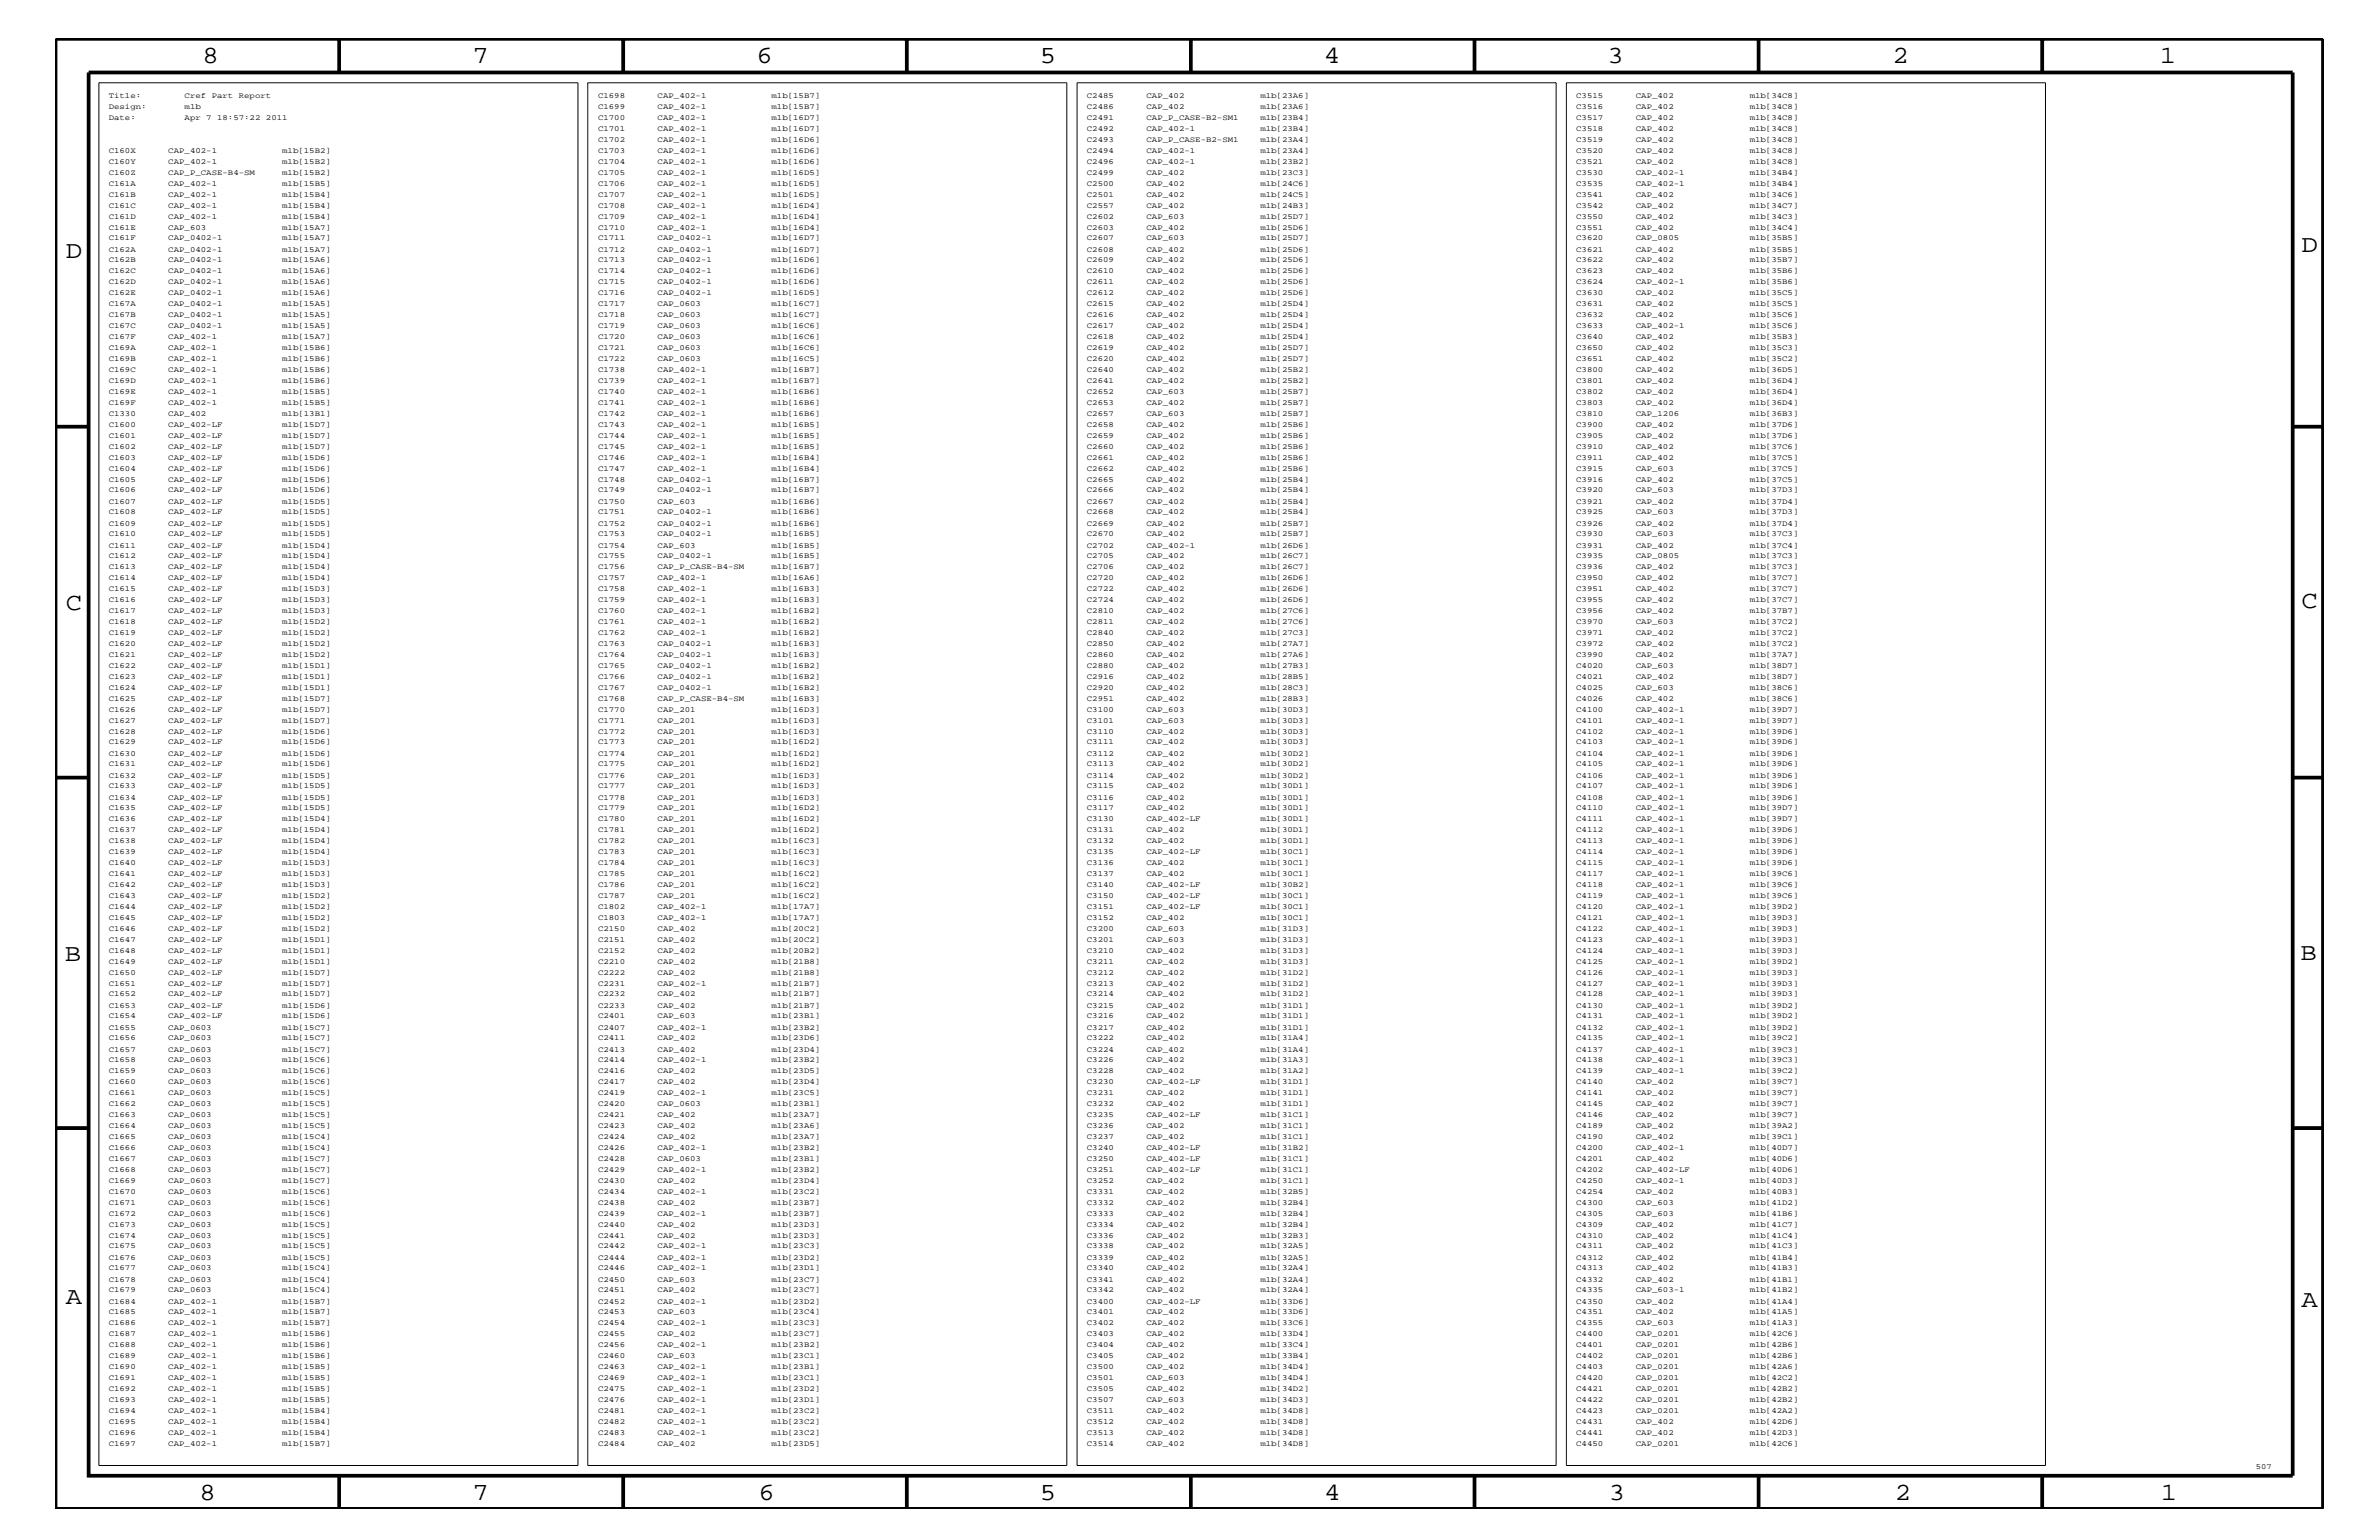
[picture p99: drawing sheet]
<svg xmlns="http://www.w3.org/2000/svg" width="432mm" height="279mm" viewBox="0 0 432 279" stroke-linecap="round" stroke-linejoin="round" font-family="sans-serif">
<defs><g id="words">
<g font-size="4.5">
<text x="36.7" y="11.5">8</text>
<text x="85.8" y="11.5">7</text>
<text x="137.3" y="11.5">6</text>
<text x="188.7" y="11.5">5</text>
<text x="240.3" y="11.5">4</text>
<text x="291.8" y="11.5">3</text>
<text x="343.5" y="11.5">2</text>
<text x="392" y="11.5">1</text>
<text x="11.9" y="46.8">D</text>
<text x="417.7" y="45.7">D</text>
<text x="11.9" y="110.6">C</text>
<text x="417.7" y="110.3">C</text>
<text x="11.8" y="174.3">B</text>
<text x="417.6" y="174.2">B</text>
<text x="11.9" y="236.7">A</text>
<text x="417.7" y="237.1">A</text>
<text x="36.2" y="272.1">8</text>
<text x="85.8" y="272.1">7</text>
<text x="137.7" y="272.1">6</text>
<text x="188.7" y="272.1">5</text>
<text x="240.4" y="272.1">4</text>
<text x="292" y="272.1">3</text>
<text x="343.9" y="272.1">2</text>
<text x="392.2" y="272.1">1</text>
</g>
<g font-size="1.4">
<text x="19.7" y="17.8">Title:</text>
<text x="33.5" y="17.8">Cref Part Report</text>
<text x="108.5" y="17.8">C1698</text>
<text x="119.4" y="17.8">CAP_402-1</text>
<text x="140" y="17.8">mlb[15B7]</text>
<text x="197.3" y="17.8">C2485</text>
<text x="208.1" y="17.8">CAP_402</text>
<text x="228.8" y="17.8">mlb[23A6]</text>
<text x="286.1" y="17.8">C3515</text>
<text x="296.9" y="17.8">CAP_402</text>
<text x="317.6" y="17.8">mlb[34C8]</text>
<text x="19.7" y="21.8">Date:</text>
<text x="19.7" y="19.8">Design:</text>
<text x="33.5" y="21.8">Apr 7 18:57:22 2011</text>
<text x="33.5" y="19.8">mlb</text>
<text x="108.5" y="23.7">C1701</text>
<text x="108.5" y="21.8">C1700</text>
<text x="108.5" y="19.8">C1699</text>
<text x="119.4" y="23.7">CAP_402-1</text>
<text x="119.4" y="21.8">CAP_402-1</text>
<text x="119.4" y="19.8">CAP_402-1</text>
<text x="140" y="23.7">mlb[16D7]</text>
<text x="140" y="21.8">mlb[16D7]</text>
<text x="140" y="19.8">mlb[15B7]</text>
<text x="197.3" y="23.7">C2492</text>
<text x="197.3" y="21.8">C2491</text>
<text x="197.3" y="19.8">C2486</text>
<text x="208.1" y="23.7">CAP_402-1</text>
<text x="208.1" y="21.8">CAP_P_CASE-B2-SM1</text>
<text x="208.1" y="19.8">CAP_402</text>
<text x="228.8" y="23.7">mlb[23B4]</text>
<text x="228.8" y="21.8">mlb[23B4]</text>
<text x="228.8" y="19.8">mlb[23A6]</text>
<text x="286.1" y="23.7">C3518</text>
<text x="286.1" y="21.8">C3517</text>
<text x="286.1" y="19.8">C3516</text>
<text x="296.9" y="23.7">CAP_402</text>
<text x="296.9" y="21.8">CAP_402</text>
<text x="296.9" y="19.8">CAP_402</text>
<text x="317.6" y="23.7">mlb[34C8]</text>
<text x="317.6" y="21.8">mlb[34C8]</text>
<text x="317.6" y="19.8">mlb[34C8]</text>
<text x="19.7" y="29.7">C160Y</text>
<text x="19.7" y="27.7">C160X</text>
<text x="30.6" y="29.7">CAP_402-1</text>
<text x="30.6" y="27.7">CAP_402-1</text>
<text x="51.2" y="29.7">mlb[15B2]</text>
<text x="51.2" y="27.7">mlb[15B2]</text>
<text x="108.5" y="29.7">C1704</text>
<text x="108.5" y="27.7">C1703</text>
<text x="108.5" y="25.8">C1702</text>
<text x="119.4" y="29.7">CAP_402-1</text>
<text x="119.4" y="27.7">CAP_402-1</text>
<text x="119.4" y="25.8">CAP_402-1</text>
<text x="140" y="29.7">mlb[16D6]</text>
<text x="140" y="27.7">mlb[16D6]</text>
<text x="140" y="25.8">mlb[16D6]</text>
<text x="197.3" y="29.7">C2496</text>
<text x="197.3" y="27.7">C2494</text>
<text x="197.3" y="25.8">C2493</text>
<text x="208.1" y="29.7">CAP_402-1</text>
<text x="208.1" y="27.7">CAP_402-1</text>
<text x="208.1" y="25.8">CAP_P_CASE-B2-SM1</text>
<text x="228.8" y="29.7">mlb[23B2]</text>
<text x="228.8" y="27.7">mlb[23A4]</text>
<text x="228.8" y="25.8">mlb[23A4]</text>
<text x="286.1" y="29.7">C3521</text>
<text x="286.1" y="27.7">C3520</text>
<text x="286.1" y="25.8">C3519</text>
<text x="296.9" y="29.7">CAP_402</text>
<text x="296.9" y="27.7">CAP_402</text>
<text x="296.9" y="25.8">CAP_402</text>
<text x="317.6" y="29.7">mlb[34C8]</text>
<text x="317.6" y="27.7">mlb[34C8]</text>
<text x="317.6" y="25.8">mlb[34C8]</text>
<text x="19.7" y="35.7">C161B</text>
<text x="19.7" y="33.7">C161A</text>
<text x="19.7" y="31.7">C160Z</text>
<text x="30.6" y="35.7">CAP_402-1</text>
<text x="30.6" y="33.7">CAP_402-1</text>
<text x="30.6" y="31.7">CAP_P_CASE-B4-SM</text>
<text x="51.2" y="35.7">mlb[15B4]</text>
<text x="51.2" y="33.7">mlb[15B5]</text>
<text x="51.2" y="31.7">mlb[15B2]</text>
<text x="108.5" y="35.7">C1707</text>
<text x="108.5" y="33.7">C1706</text>
<text x="108.5" y="31.7">C1705</text>
<text x="119.4" y="35.7">CAP_402-1</text>
<text x="119.4" y="33.7">CAP_402-1</text>
<text x="119.4" y="31.7">CAP_402-1</text>
<text x="140" y="35.7">mlb[16D5]</text>
<text x="140" y="33.7">mlb[16D5]</text>
<text x="140" y="31.7">mlb[16D5]</text>
<text x="197.3" y="35.7">C2501</text>
<text x="197.3" y="33.7">C2500</text>
<text x="197.3" y="31.7">C2499</text>
<text x="208.1" y="35.7">CAP_402</text>
<text x="208.1" y="33.7">CAP_402</text>
<text x="208.1" y="31.7">CAP_402</text>
<text x="228.8" y="35.7">mlb[24C5]</text>
<text x="228.8" y="33.7">mlb[24C6]</text>
<text x="228.8" y="31.7">mlb[23C3]</text>
<text x="286.1" y="35.7">C3541</text>
<text x="286.1" y="33.7">C3535</text>
<text x="286.1" y="31.7">C3530</text>
<text x="296.9" y="35.7">CAP_402</text>
<text x="296.9" y="33.7">CAP_402-1</text>
<text x="296.9" y="31.7">CAP_402-1</text>
<text x="317.6" y="35.7">mlb[34C6]</text>
<text x="317.6" y="33.7">mlb[34B4]</text>
<text x="317.6" y="31.7">mlb[34B4]</text>
<text x="19.7" y="41.7">C161E</text>
<text x="19.7" y="39.7">C161D</text>
<text x="19.7" y="37.7">C161C</text>
<text x="30.6" y="41.7">CAP_603</text>
<text x="30.6" y="39.7">CAP_402-1</text>
<text x="30.6" y="37.7">CAP_402-1</text>
<text x="51.2" y="41.7">mlb[15A7]</text>
<text x="51.2" y="39.7">mlb[15B4]</text>
<text x="51.2" y="37.7">mlb[15B4]</text>
<text x="108.5" y="41.7">C1710</text>
<text x="108.5" y="39.7">C1709</text>
<text x="108.5" y="37.7">C1708</text>
<text x="119.4" y="41.7">CAP_402-1</text>
<text x="119.4" y="39.7">CAP_402-1</text>
<text x="119.4" y="37.7">CAP_402-1</text>
<text x="140" y="41.7">mlb[16D4]</text>
<text x="140" y="39.7">mlb[16D4]</text>
<text x="140" y="37.7">mlb[16D4]</text>
<text x="197.3" y="41.7">C2603</text>
<text x="197.3" y="39.7">C2602</text>
<text x="197.3" y="37.7">C2557</text>
<text x="208.1" y="41.7">CAP_402</text>
<text x="208.1" y="39.7">CAP_603</text>
<text x="208.1" y="37.7">CAP_402</text>
<text x="228.8" y="41.7">mlb[25D6]</text>
<text x="228.8" y="39.7">mlb[25D7]</text>
<text x="228.8" y="37.7">mlb[24B3]</text>
<text x="286.1" y="41.7">C3551</text>
<text x="286.1" y="39.7">C3550</text>
<text x="286.1" y="37.7">C3542</text>
<text x="296.9" y="41.7">CAP_402</text>
<text x="296.9" y="39.7">CAP_402</text>
<text x="296.9" y="37.7">CAP_402</text>
<text x="317.6" y="41.7">mlb[34C4]</text>
<text x="317.6" y="39.7">mlb[34C3]</text>
<text x="317.6" y="37.7">mlb[34C7]</text>
<text x="19.7" y="47.6">C162B</text>
<text x="19.7" y="45.7">C162A</text>
<text x="19.7" y="43.6">C161F</text>
<text x="30.6" y="47.6">CAP_0402-1</text>
<text x="30.6" y="45.7">CAP_0402-1</text>
<text x="30.6" y="43.6">CAP_0402-1</text>
<text x="51.2" y="47.6">mlb[15A6]</text>
<text x="51.2" y="45.7">mlb[15A7]</text>
<text x="51.2" y="43.6">mlb[15A7]</text>
<text x="108.5" y="47.6">C1713</text>
<text x="108.5" y="45.7">C1712</text>
<text x="108.5" y="43.6">C1711</text>
<text x="119.4" y="47.6">CAP_0402-1</text>
<text x="119.4" y="45.7">CAP_0402-1</text>
<text x="119.4" y="43.6">CAP_0402-1</text>
<text x="140" y="47.6">mlb[16D6]</text>
<text x="140" y="45.7">mlb[16D7]</text>
<text x="140" y="43.6">mlb[16D7]</text>
<text x="197.3" y="47.6">C2609</text>
<text x="197.3" y="45.7">C2608</text>
<text x="197.3" y="43.6">C2607</text>
<text x="208.1" y="47.6">CAP_402</text>
<text x="208.1" y="45.7">CAP_402</text>
<text x="208.1" y="43.6">CAP_603</text>
<text x="228.8" y="47.6">mlb[25D6]</text>
<text x="228.8" y="45.7">mlb[25D6]</text>
<text x="228.8" y="43.6">mlb[25D7]</text>
<text x="286.1" y="47.6">C3622</text>
<text x="286.1" y="45.7">C3621</text>
<text x="286.1" y="43.6">C3620</text>
<text x="296.9" y="47.6">CAP_402</text>
<text x="296.9" y="45.7">CAP_402</text>
<text x="296.9" y="43.6">CAP_0805</text>
<text x="317.6" y="47.6">mlb[35B7]</text>
<text x="317.6" y="45.7">mlb[35B5]</text>
<text x="317.6" y="43.6">mlb[35B5]</text>
<text x="19.7" y="53.5">C162E</text>
<text x="19.7" y="51.6">C162D</text>
<text x="19.7" y="49.6">C162C</text>
<text x="30.6" y="53.5">CAP_0402-1</text>
<text x="30.6" y="51.6">CAP_0402-1</text>
<text x="30.6" y="49.6">CAP_0402-1</text>
<text x="51.2" y="53.5">mlb[15A6]</text>
<text x="51.2" y="51.6">mlb[15A6]</text>
<text x="51.2" y="49.6">mlb[15A6]</text>
<text x="108.5" y="53.5">C1716</text>
<text x="108.5" y="51.6">C1715</text>
<text x="108.5" y="49.6">C1714</text>
<text x="119.4" y="53.5">CAP_0402-1</text>
<text x="119.4" y="51.6">CAP_0402-1</text>
<text x="119.4" y="49.6">CAP_0402-1</text>
<text x="140" y="53.5">mlb[16D5]</text>
<text x="140" y="51.6">mlb[16D6]</text>
<text x="140" y="49.6">mlb[16D6]</text>
<text x="197.3" y="53.5">C2612</text>
<text x="197.3" y="51.6">C2611</text>
<text x="197.3" y="49.6">C2610</text>
<text x="208.1" y="53.5">CAP_402</text>
<text x="208.1" y="51.6">CAP_402</text>
<text x="208.1" y="49.6">CAP_402</text>
<text x="228.8" y="53.5">mlb[25D6]</text>
<text x="228.8" y="51.6">mlb[25D6]</text>
<text x="228.8" y="49.6">mlb[25D6]</text>
<text x="286.1" y="53.5">C3630</text>
<text x="286.1" y="51.6">C3624</text>
<text x="286.1" y="49.6">C3623</text>
<text x="296.9" y="53.5">CAP_402</text>
<text x="296.9" y="51.6">CAP_402-1</text>
<text x="296.9" y="49.6">CAP_402</text>
<text x="317.6" y="53.5">mlb[35C5]</text>
<text x="317.6" y="51.6">mlb[35B6]</text>
<text x="317.6" y="49.6">mlb[35B6]</text>
<text x="19.7" y="59.5">C167C</text>
<text x="19.7" y="57.5">C167B</text>
<text x="19.7" y="55.6">C167A</text>
<text x="30.6" y="59.5">CAP_0402-1</text>
<text x="30.6" y="57.5">CAP_0402-1</text>
<text x="30.6" y="55.6">CAP_0402-1</text>
<text x="51.2" y="59.5">mlb[15A5]</text>
<text x="51.2" y="57.5">mlb[15A5]</text>
<text x="51.2" y="55.6">mlb[15A5]</text>
<text x="108.5" y="59.5">C1719</text>
<text x="108.5" y="57.5">C1718</text>
<text x="108.5" y="55.6">C1717</text>
<text x="119.4" y="59.5">CAP_0603</text>
<text x="119.4" y="57.5">CAP_0603</text>
<text x="119.4" y="55.6">CAP_0603</text>
<text x="140" y="59.5">mlb[16C6]</text>
<text x="140" y="57.5">mlb[16C7]</text>
<text x="140" y="55.6">mlb[16C7]</text>
<text x="197.3" y="59.5">C2617</text>
<text x="197.3" y="57.5">C2616</text>
<text x="197.3" y="55.6">C2615</text>
<text x="208.1" y="59.5">CAP_402</text>
<text x="208.1" y="57.5">CAP_402</text>
<text x="208.1" y="55.6">CAP_402</text>
<text x="228.8" y="59.5">mlb[25D4]</text>
<text x="228.8" y="57.5">mlb[25D4]</text>
<text x="228.8" y="55.6">mlb[25D4]</text>
<text x="286.1" y="59.5">C3633</text>
<text x="286.1" y="57.5">C3632</text>
<text x="286.1" y="55.6">C3631</text>
<text x="296.9" y="59.5">CAP_402-1</text>
<text x="296.9" y="57.5">CAP_402</text>
<text x="296.9" y="55.6">CAP_402</text>
<text x="317.6" y="59.5">mlb[35C6]</text>
<text x="317.6" y="57.5">mlb[35C6]</text>
<text x="317.6" y="55.6">mlb[35C5]</text>
<text x="19.7" y="65.5">C169B</text>
<text x="19.7" y="63.5">C169A</text>
<text x="19.7" y="61.5">C167F</text>
<text x="30.6" y="65.5">CAP_402-1</text>
<text x="30.6" y="63.5">CAP_402-1</text>
<text x="30.6" y="61.5">CAP_402-1</text>
<text x="51.2" y="65.5">mlb[15B6]</text>
<text x="51.2" y="63.5">mlb[15B6]</text>
<text x="51.2" y="61.5">mlb[15A7]</text>
<text x="108.5" y="65.5">C1722</text>
<text x="108.5" y="63.5">C1721</text>
<text x="108.5" y="61.5">C1720</text>
<text x="119.4" y="65.5">CAP_0603</text>
<text x="119.4" y="63.5">CAP_0603</text>
<text x="119.4" y="61.5">CAP_0603</text>
<text x="140" y="65.5">mlb[16C5]</text>
<text x="140" y="63.5">mlb[16C6]</text>
<text x="140" y="61.5">mlb[16C6]</text>
<text x="197.3" y="65.5">C2620</text>
<text x="197.3" y="63.5">C2619</text>
<text x="197.3" y="61.5">C2618</text>
<text x="208.1" y="65.5">CAP_402</text>
<text x="208.1" y="63.5">CAP_402</text>
<text x="208.1" y="61.5">CAP_402</text>
<text x="228.8" y="65.5">mlb[25D7]</text>
<text x="228.8" y="63.5">mlb[25D7]</text>
<text x="228.8" y="61.5">mlb[25D4]</text>
<text x="286.1" y="65.5">C3651</text>
<text x="286.1" y="63.5">C3650</text>
<text x="286.1" y="61.5">C3640</text>
<text x="296.9" y="65.5">CAP_402</text>
<text x="296.9" y="63.5">CAP_402</text>
<text x="296.9" y="61.5">CAP_402</text>
<text x="317.6" y="65.5">mlb[35C2]</text>
<text x="317.6" y="63.5">mlb[35C3]</text>
<text x="317.6" y="61.5">mlb[35B3]</text>
<text x="19.7" y="71.5">C169E</text>
<text x="19.7" y="69.5">C169D</text>
<text x="19.7" y="67.5">C169C</text>
<text x="30.6" y="71.5">CAP_402-1</text>
<text x="30.6" y="69.5">CAP_402-1</text>
<text x="30.6" y="67.5">CAP_402-1</text>
<text x="51.2" y="71.5">mlb[15B5]</text>
<text x="51.2" y="69.5">mlb[15B6]</text>
<text x="51.2" y="67.5">mlb[15B6]</text>
<text x="108.5" y="71.5">C1740</text>
<text x="108.5" y="69.5">C1739</text>
<text x="108.5" y="67.5">C1738</text>
<text x="119.4" y="71.5">CAP_402-1</text>
<text x="119.4" y="69.5">CAP_402-1</text>
<text x="119.4" y="67.5">CAP_402-1</text>
<text x="140" y="71.5">mlb[16B6]</text>
<text x="140" y="69.5">mlb[16B7]</text>
<text x="140" y="67.5">mlb[16B7]</text>
<text x="197.3" y="71.5">C2652</text>
<text x="197.3" y="69.5">C2641</text>
<text x="197.3" y="67.5">C2640</text>
<text x="208.1" y="71.5">CAP_603</text>
<text x="208.1" y="69.5">CAP_402</text>
<text x="208.1" y="67.5">CAP_402</text>
<text x="228.8" y="71.5">mlb[25B7]</text>
<text x="228.8" y="69.5">mlb[25B2]</text>
<text x="228.8" y="67.5">mlb[25B2]</text>
<text x="286.1" y="71.5">C3802</text>
<text x="286.1" y="69.5">C3801</text>
<text x="286.1" y="67.5">C3800</text>
<text x="296.9" y="71.5">CAP_402</text>
<text x="296.9" y="69.5">CAP_402</text>
<text x="296.9" y="67.5">CAP_402</text>
<text x="317.6" y="71.5">mlb[36D4]</text>
<text x="317.6" y="69.5">mlb[36D4]</text>
<text x="317.6" y="67.5">mlb[36D5]</text>
<text x="19.7" y="77.4">C1600</text>
<text x="19.7" y="75.5">C1330</text>
<text x="19.7" y="73.4">C169F</text>
<text x="30.6" y="77.4">CAP_402-LF</text>
<text x="30.6" y="75.5">CAP_402</text>
<text x="30.6" y="73.4">CAP_402-1</text>
<text x="51.2" y="77.4">mlb[15D7]</text>
<text x="51.2" y="75.5">mlb[13B1]</text>
<text x="51.2" y="73.4">mlb[15B5]</text>
<text x="108.5" y="77.4">C1743</text>
<text x="108.5" y="75.5">C1742</text>
<text x="108.5" y="73.4">C1741</text>
<text x="119.4" y="77.4">CAP_402-1</text>
<text x="119.4" y="75.5">CAP_402-1</text>
<text x="119.4" y="73.4">CAP_402-1</text>
<text x="140" y="77.4">mlb[16B5]</text>
<text x="140" y="75.5">mlb[16B6]</text>
<text x="140" y="73.4">mlb[16B6]</text>
<text x="197.3" y="77.4">C2658</text>
<text x="197.3" y="75.5">C2657</text>
<text x="197.3" y="73.4">C2653</text>
<text x="208.1" y="77.4">CAP_402</text>
<text x="208.1" y="75.5">CAP_603</text>
<text x="208.1" y="73.4">CAP_402</text>
<text x="228.8" y="77.4">mlb[25B6]</text>
<text x="228.8" y="75.5">mlb[25B7]</text>
<text x="228.8" y="73.4">mlb[25B7]</text>
<text x="286.1" y="77.4">C3900</text>
<text x="286.1" y="75.5">C3810</text>
<text x="286.1" y="73.4">C3803</text>
<text x="296.9" y="77.4">CAP_402</text>
<text x="296.9" y="75.5">CAP_1206</text>
<text x="296.9" y="73.4">CAP_402</text>
<text x="317.6" y="77.4">mlb[37D6]</text>
<text x="317.6" y="75.5">mlb[36B3]</text>
<text x="317.6" y="73.4">mlb[36D4]</text>
<text x="19.7" y="83.4">C1603</text>
<text x="19.7" y="81.4">C1602</text>
<text x="19.7" y="79.4">C1601</text>
<text x="30.6" y="83.4">CAP_402-LF</text>
<text x="30.6" y="81.4">CAP_402-LF</text>
<text x="30.6" y="79.4">CAP_402-LF</text>
<text x="51.2" y="83.4">mlb[15D6]</text>
<text x="51.2" y="81.4">mlb[15D7]</text>
<text x="51.2" y="79.4">mlb[15D7]</text>
<text x="108.5" y="83.4">C1746</text>
<text x="108.5" y="81.4">C1745</text>
<text x="108.5" y="79.4">C1744</text>
<text x="119.4" y="83.4">CAP_402-1</text>
<text x="119.4" y="81.4">CAP_402-1</text>
<text x="119.4" y="79.4">CAP_402-1</text>
<text x="140" y="83.4">mlb[16B4]</text>
<text x="140" y="81.4">mlb[16B5]</text>
<text x="140" y="79.4">mlb[16B5]</text>
<text x="197.3" y="83.4">C2661</text>
<text x="197.3" y="81.4">C2660</text>
<text x="197.3" y="79.4">C2659</text>
<text x="208.1" y="83.4">CAP_402</text>
<text x="208.1" y="81.4">CAP_402</text>
<text x="208.1" y="79.4">CAP_402</text>
<text x="228.8" y="83.4">mlb[25B6]</text>
<text x="228.8" y="81.4">mlb[25B6]</text>
<text x="228.8" y="79.4">mlb[25B6]</text>
<text x="286.1" y="83.4">C3911</text>
<text x="286.1" y="81.4">C3910</text>
<text x="286.1" y="79.4">C3905</text>
<text x="296.9" y="83.4">CAP_402</text>
<text x="296.9" y="81.4">CAP_402</text>
<text x="296.9" y="79.4">CAP_402</text>
<text x="317.6" y="83.4">mlb[37C5]</text>
<text x="317.6" y="81.4">mlb[37C6]</text>
<text x="317.6" y="79.4">mlb[37D6]</text>
<text x="19.7" y="89.4">C1606</text>
<text x="19.7" y="87.4">C1605</text>
<text x="19.7" y="85.4">C1604</text>
<text x="30.6" y="89.4">CAP_402-LF</text>
<text x="30.6" y="87.4">CAP_402-LF</text>
<text x="30.6" y="85.4">CAP_402-LF</text>
<text x="51.2" y="89.4">mlb[15D6]</text>
<text x="51.2" y="87.4">mlb[15D6]</text>
<text x="51.2" y="85.4">mlb[15D6]</text>
<text x="108.5" y="89.4">C1749</text>
<text x="108.5" y="87.4">C1748</text>
<text x="108.5" y="85.4">C1747</text>
<text x="119.4" y="89.4">CAP_0402-1</text>
<text x="119.4" y="87.4">CAP_0402-1</text>
<text x="119.4" y="85.4">CAP_402-1</text>
<text x="140" y="89.4">mlb[16B7]</text>
<text x="140" y="87.4">mlb[16B7]</text>
<text x="140" y="85.4">mlb[16B4]</text>
<text x="197.3" y="89.4">C2666</text>
<text x="197.3" y="87.4">C2665</text>
<text x="197.3" y="85.4">C2662</text>
<text x="208.1" y="89.4">CAP_402</text>
<text x="208.1" y="87.4">CAP_402</text>
<text x="208.1" y="85.4">CAP_402</text>
<text x="228.8" y="89.4">mlb[25B4]</text>
<text x="228.8" y="87.4">mlb[25B4]</text>
<text x="228.8" y="85.4">mlb[25B6]</text>
<text x="286.1" y="89.4">C3920</text>
<text x="286.1" y="87.4">C3916</text>
<text x="286.1" y="85.4">C3915</text>
<text x="296.9" y="89.4">CAP_603</text>
<text x="296.9" y="87.4">CAP_402</text>
<text x="296.9" y="85.4">CAP_603</text>
<text x="317.6" y="89.4">mlb[37D3]</text>
<text x="317.6" y="87.4">mlb[37C5]</text>
<text x="317.6" y="85.4">mlb[37C5]</text>
<text x="19.7" y="95.4">C1609</text>
<text x="19.7" y="93.3">C1608</text>
<text x="19.7" y="91.4">C1607</text>
<text x="30.6" y="95.4">CAP_402-LF</text>
<text x="30.6" y="93.3">CAP_402-LF</text>
<text x="30.6" y="91.4">CAP_402-LF</text>
<text x="51.2" y="95.4">mlb[15D5]</text>
<text x="51.2" y="93.3">mlb[15D5]</text>
<text x="51.2" y="91.4">mlb[15D5]</text>
<text x="108.5" y="95.4">C1752</text>
<text x="108.5" y="93.3">C1751</text>
<text x="108.5" y="91.4">C1750</text>
<text x="119.4" y="95.4">CAP_0402-1</text>
<text x="119.4" y="93.3">CAP_0402-1</text>
<text x="119.4" y="91.4">CAP_603</text>
<text x="140" y="95.4">mlb[16B6]</text>
<text x="140" y="93.3">mlb[16B6]</text>
<text x="140" y="91.4">mlb[16B6]</text>
<text x="197.3" y="95.4">C2669</text>
<text x="197.3" y="93.3">C2668</text>
<text x="197.3" y="91.4">C2667</text>
<text x="208.1" y="95.4">CAP_402</text>
<text x="208.1" y="93.3">CAP_402</text>
<text x="208.1" y="91.4">CAP_402</text>
<text x="228.8" y="95.4">mlb[25B7]</text>
<text x="228.8" y="93.3">mlb[25B4]</text>
<text x="228.8" y="91.4">mlb[25B4]</text>
<text x="286.1" y="95.4">C3926</text>
<text x="286.1" y="93.3">C3925</text>
<text x="286.1" y="91.4">C3921</text>
<text x="296.9" y="95.4">CAP_402</text>
<text x="296.9" y="93.3">CAP_603</text>
<text x="296.9" y="91.4">CAP_402</text>
<text x="317.6" y="95.4">mlb[37D4]</text>
<text x="317.6" y="93.3">mlb[37D3]</text>
<text x="317.6" y="91.4">mlb[37D4]</text>
<text x="19.7" y="101.3">C1612</text>
<text x="19.7" y="99.3">C1611</text>
<text x="19.7" y="97.3">C1610</text>
<text x="30.6" y="101.3">CAP_402-LF</text>
<text x="30.6" y="99.3">CAP_402-LF</text>
<text x="30.6" y="97.3">CAP_402-LF</text>
<text x="51.2" y="101.3">mlb[15D4]</text>
<text x="51.2" y="99.3">mlb[15D4]</text>
<text x="51.2" y="97.3">mlb[15D5]</text>
<text x="108.5" y="101.3">C1755</text>
<text x="108.5" y="99.3">C1754</text>
<text x="108.5" y="97.3">C1753</text>
<text x="119.4" y="101.3">CAP_0402-1</text>
<text x="119.4" y="99.3">CAP_603</text>
<text x="119.4" y="97.3">CAP_0402-1</text>
<text x="140" y="101.3">mlb[16B5]</text>
<text x="140" y="99.3">mlb[16B5]</text>
<text x="140" y="97.3">mlb[16B5]</text>
<text x="197.3" y="101.3">C2705</text>
<text x="197.3" y="99.3">C2702</text>
<text x="197.3" y="97.3">C2670</text>
<text x="208.1" y="101.3">CAP_402</text>
<text x="208.1" y="99.3">CAP_402-1</text>
<text x="208.1" y="97.3">CAP_402</text>
<text x="228.8" y="101.3">mlb[26C7]</text>
<text x="228.8" y="99.3">mlb[26D6]</text>
<text x="228.8" y="97.3">mlb[25B7]</text>
<text x="286.1" y="101.3">C3935</text>
<text x="286.1" y="99.3">C3931</text>
<text x="286.1" y="97.3">C3930</text>
<text x="296.9" y="101.3">CAP_0805</text>
<text x="296.9" y="99.3">CAP_402</text>
<text x="296.9" y="97.3">CAP_603</text>
<text x="317.6" y="101.3">mlb[37C3]</text>
<text x="317.6" y="99.3">mlb[37C4]</text>
<text x="317.6" y="97.3">mlb[37C3]</text>
<text x="19.7" y="107.2">C1615</text>
<text x="19.7" y="105.3">C1614</text>
<text x="19.7" y="103.3">C1613</text>
<text x="30.6" y="107.2">CAP_402-LF</text>
<text x="30.6" y="105.3">CAP_402-LF</text>
<text x="30.6" y="103.3">CAP_402-LF</text>
<text x="51.2" y="107.2">mlb[15D3]</text>
<text x="51.2" y="105.3">mlb[15D4]</text>
<text x="51.2" y="103.3">mlb[15D4]</text>
<text x="108.5" y="107.2">C1758</text>
<text x="108.5" y="105.3">C1757</text>
<text x="108.5" y="103.3">C1756</text>
<text x="119.4" y="107.2">CAP_402-1</text>
<text x="119.4" y="105.3">CAP_402-1</text>
<text x="119.4" y="103.3">CAP_P_CASE-B4-SM</text>
<text x="140" y="107.2">mlb[16B3]</text>
<text x="140" y="105.3">mlb[16A6]</text>
<text x="140" y="103.3">mlb[16B7]</text>
<text x="197.3" y="107.2">C2722</text>
<text x="197.3" y="105.3">C2720</text>
<text x="197.3" y="103.3">C2706</text>
<text x="208.1" y="107.2">CAP_402</text>
<text x="208.1" y="105.3">CAP_402</text>
<text x="208.1" y="103.3">CAP_402</text>
<text x="228.8" y="107.2">mlb[26D6]</text>
<text x="228.8" y="105.3">mlb[26D6]</text>
<text x="228.8" y="103.3">mlb[26C7]</text>
<text x="286.1" y="107.2">C3951</text>
<text x="286.1" y="105.3">C3950</text>
<text x="286.1" y="103.3">C3936</text>
<text x="296.9" y="107.2">CAP_402</text>
<text x="296.9" y="105.3">CAP_402</text>
<text x="296.9" y="103.3">CAP_402</text>
<text x="317.6" y="107.2">mlb[37C7]</text>
<text x="317.6" y="105.3">mlb[37C7]</text>
<text x="317.6" y="103.3">mlb[37C3]</text>
<text x="19.7" y="113.2">C1618</text>
<text x="19.7" y="111.2">C1617</text>
<text x="19.7" y="109.2">C1616</text>
<text x="30.6" y="113.2">CAP_402-LF</text>
<text x="30.6" y="111.2">CAP_402-LF</text>
<text x="30.6" y="109.2">CAP_402-LF</text>
<text x="51.2" y="113.2">mlb[15D2]</text>
<text x="51.2" y="111.2">mlb[15D3]</text>
<text x="51.2" y="109.2">mlb[15D3]</text>
<text x="108.5" y="113.2">C1761</text>
<text x="108.5" y="111.2">C1760</text>
<text x="108.5" y="109.2">C1759</text>
<text x="119.4" y="113.2">CAP_402-1</text>
<text x="119.4" y="111.2">CAP_402-1</text>
<text x="119.4" y="109.2">CAP_402-1</text>
<text x="140" y="113.2">mlb[16B2]</text>
<text x="140" y="111.2">mlb[16B2]</text>
<text x="140" y="109.2">mlb[16B3]</text>
<text x="197.3" y="113.2">C2811</text>
<text x="197.3" y="111.2">C2810</text>
<text x="197.3" y="109.2">C2724</text>
<text x="208.1" y="113.2">CAP_402</text>
<text x="208.1" y="111.2">CAP_402</text>
<text x="208.1" y="109.2">CAP_402</text>
<text x="228.8" y="113.2">mlb[27C6]</text>
<text x="228.8" y="111.2">mlb[27C6]</text>
<text x="228.8" y="109.2">mlb[26D6]</text>
<text x="286.1" y="113.2">C3970</text>
<text x="286.1" y="111.2">C3956</text>
<text x="286.1" y="109.2">C3955</text>
<text x="296.9" y="113.2">CAP_603</text>
<text x="296.9" y="111.2">CAP_402</text>
<text x="296.9" y="109.2">CAP_402</text>
<text x="317.6" y="113.2">mlb[37C2]</text>
<text x="317.6" y="111.2">mlb[37B7]</text>
<text x="317.6" y="109.2">mlb[37C7]</text>
<text x="19.7" y="119.2">C1621</text>
<text x="19.7" y="117.2">C1620</text>
<text x="19.7" y="115.2">C1619</text>
<text x="30.6" y="119.2">CAP_402-LF</text>
<text x="30.6" y="117.2">CAP_402-LF</text>
<text x="30.6" y="115.2">CAP_402-LF</text>
<text x="51.2" y="119.2">mlb[15D2]</text>
<text x="51.2" y="117.2">mlb[15D2]</text>
<text x="51.2" y="115.2">mlb[15D2]</text>
<text x="108.5" y="119.2">C1764</text>
<text x="108.5" y="117.2">C1763</text>
<text x="108.5" y="115.2">C1762</text>
<text x="119.4" y="119.2">CAP_0402-1</text>
<text x="119.4" y="117.2">CAP_0402-1</text>
<text x="119.4" y="115.2">CAP_402-1</text>
<text x="140" y="119.2">mlb[16B3]</text>
<text x="140" y="117.2">mlb[16B3]</text>
<text x="140" y="115.2">mlb[16B2]</text>
<text x="197.3" y="119.2">C2860</text>
<text x="197.3" y="117.2">C2850</text>
<text x="197.3" y="115.2">C2840</text>
<text x="208.1" y="119.2">CAP_402</text>
<text x="208.1" y="117.2">CAP_402</text>
<text x="208.1" y="115.2">CAP_402</text>
<text x="228.8" y="119.2">mlb[27A6]</text>
<text x="228.8" y="117.2">mlb[27A7]</text>
<text x="228.8" y="115.2">mlb[27C3]</text>
<text x="286.1" y="119.2">C3990</text>
<text x="286.1" y="117.2">C3972</text>
<text x="286.1" y="115.2">C3971</text>
<text x="296.9" y="119.2">CAP_402</text>
<text x="296.9" y="117.2">CAP_402</text>
<text x="296.9" y="115.2">CAP_402</text>
<text x="317.6" y="119.2">mlb[37A7]</text>
<text x="317.6" y="117.2">mlb[37C2]</text>
<text x="317.6" y="115.2">mlb[37C2]</text>
<text x="19.7" y="125.2">C1624</text>
<text x="19.7" y="123.1">C1623</text>
<text x="19.7" y="121.2">C1622</text>
<text x="30.6" y="125.2">CAP_402-LF</text>
<text x="30.6" y="123.1">CAP_402-LF</text>
<text x="30.6" y="121.2">CAP_402-LF</text>
<text x="51.2" y="125.2">mlb[15D1]</text>
<text x="51.2" y="123.1">mlb[15D1]</text>
<text x="51.2" y="121.2">mlb[15D1]</text>
<text x="108.5" y="125.2">C1767</text>
<text x="108.5" y="123.1">C1766</text>
<text x="108.5" y="121.2">C1765</text>
<text x="119.4" y="125.2">CAP_0402-1</text>
<text x="119.4" y="123.1">CAP_0402-1</text>
<text x="119.4" y="121.2">CAP_0402-1</text>
<text x="140" y="125.2">mlb[16B2]</text>
<text x="140" y="123.1">mlb[16B2]</text>
<text x="140" y="121.2">mlb[16B2]</text>
<text x="197.3" y="125.2">C2920</text>
<text x="197.3" y="123.1">C2916</text>
<text x="197.3" y="121.2">C2880</text>
<text x="208.1" y="125.2">CAP_402</text>
<text x="208.1" y="123.1">CAP_402</text>
<text x="208.1" y="121.2">CAP_402</text>
<text x="228.8" y="125.2">mlb[28C3]</text>
<text x="228.8" y="123.1">mlb[28B5]</text>
<text x="228.8" y="121.2">mlb[27B3]</text>
<text x="286.1" y="125.2">C4025</text>
<text x="286.1" y="123.1">C4021</text>
<text x="286.1" y="121.2">C4020</text>
<text x="296.9" y="125.2">CAP_603</text>
<text x="296.9" y="123.1">CAP_402</text>
<text x="296.9" y="121.2">CAP_603</text>
<text x="317.6" y="125.2">mlb[38C6]</text>
<text x="317.6" y="123.1">mlb[38D7]</text>
<text x="317.6" y="121.2">mlb[38D7]</text>
<text x="19.7" y="131.1">C1627</text>
<text x="19.7" y="129.1">C1626</text>
<text x="19.7" y="127.1">C1625</text>
<text x="30.6" y="131.1">CAP_402-LF</text>
<text x="30.6" y="129.1">CAP_402-LF</text>
<text x="30.6" y="127.1">CAP_402-LF</text>
<text x="51.2" y="131.1">mlb[15D7]</text>
<text x="51.2" y="129.1">mlb[15D7]</text>
<text x="51.2" y="127.1">mlb[15D7]</text>
<text x="108.5" y="131.1">C1771</text>
<text x="108.5" y="129.1">C1770</text>
<text x="108.5" y="127.1">C1768</text>
<text x="119.4" y="131.1">CAP_201</text>
<text x="119.4" y="129.1">CAP_201</text>
<text x="119.4" y="127.1">CAP_P_CASE-B4-SM</text>
<text x="140" y="131.1">mlb[16D3]</text>
<text x="140" y="129.1">mlb[16D3]</text>
<text x="140" y="127.1">mlb[16B3]</text>
<text x="197.3" y="131.1">C3101</text>
<text x="197.3" y="129.1">C3100</text>
<text x="197.3" y="127.1">C2951</text>
<text x="208.1" y="131.1">CAP_603</text>
<text x="208.1" y="129.1">CAP_603</text>
<text x="208.1" y="127.1">CAP_402</text>
<text x="228.8" y="131.1">mlb[30D3]</text>
<text x="228.8" y="129.1">mlb[30D3]</text>
<text x="228.8" y="127.1">mlb[28B3]</text>
<text x="286.1" y="131.1">C4101</text>
<text x="286.1" y="129.1">C4100</text>
<text x="286.1" y="127.1">C4026</text>
<text x="296.9" y="131.1">CAP_402-1</text>
<text x="296.9" y="129.1">CAP_402-1</text>
<text x="296.9" y="127.1">CAP_402</text>
<text x="317.6" y="131.1">mlb[39D7]</text>
<text x="317.6" y="129.1">mlb[39D7]</text>
<text x="317.6" y="127.1">mlb[38C6]</text>
<text x="19.7" y="137.1">C1630</text>
<text x="19.7" y="135.1">C1629</text>
<text x="19.7" y="133.1">C1628</text>
<text x="30.6" y="137.1">CAP_402-LF</text>
<text x="30.6" y="135.1">CAP_402-LF</text>
<text x="30.6" y="133.1">CAP_402-LF</text>
<text x="51.2" y="137.1">mlb[15D6]</text>
<text x="51.2" y="135.1">mlb[15D6]</text>
<text x="51.2" y="133.1">mlb[15D6]</text>
<text x="108.5" y="137.1">C1774</text>
<text x="108.5" y="135.1">C1773</text>
<text x="108.5" y="133.1">C1772</text>
<text x="119.4" y="137.1">CAP_201</text>
<text x="119.4" y="135.1">CAP_201</text>
<text x="119.4" y="133.1">CAP_201</text>
<text x="140" y="137.1">mlb[16D2]</text>
<text x="140" y="135.1">mlb[16D2]</text>
<text x="140" y="133.1">mlb[16D3]</text>
<text x="197.3" y="137.1">C3112</text>
<text x="197.3" y="135.1">C3111</text>
<text x="197.3" y="133.1">C3110</text>
<text x="208.1" y="137.1">CAP_402</text>
<text x="208.1" y="135.1">CAP_402</text>
<text x="208.1" y="133.1">CAP_402</text>
<text x="228.8" y="137.1">mlb[30D2]</text>
<text x="228.8" y="135.1">mlb[30D3]</text>
<text x="228.8" y="133.1">mlb[30D3]</text>
<text x="286.1" y="137.1">C4104</text>
<text x="286.1" y="135.1">C4103</text>
<text x="286.1" y="133.1">C4102</text>
<text x="296.9" y="137.1">CAP_402-1</text>
<text x="296.9" y="135.1">CAP_402-1</text>
<text x="296.9" y="133.1">CAP_402-1</text>
<text x="317.6" y="137.1">mlb[39D6]</text>
<text x="317.6" y="135.1">mlb[39D6]</text>
<text x="317.6" y="133.1">mlb[39D6]</text>
<text x="19.7" y="143">C1633</text>
<text x="19.7" y="141.1">C1632</text>
<text x="19.7" y="139.1">C1631</text>
<text x="30.6" y="143">CAP_402-LF</text>
<text x="30.6" y="141.1">CAP_402-LF</text>
<text x="30.6" y="139.1">CAP_402-LF</text>
<text x="51.2" y="143">mlb[15D5]</text>
<text x="51.2" y="141.1">mlb[15D5]</text>
<text x="51.2" y="139.1">mlb[15D6]</text>
<text x="108.5" y="143">C1777</text>
<text x="108.5" y="141.1">C1776</text>
<text x="108.5" y="139.1">C1775</text>
<text x="119.4" y="143">CAP_201</text>
<text x="119.4" y="141.1">CAP_201</text>
<text x="119.4" y="139.1">CAP_201</text>
<text x="140" y="143">mlb[16D3]</text>
<text x="140" y="141.1">mlb[16D3]</text>
<text x="140" y="139.1">mlb[16D2]</text>
<text x="197.3" y="143">C3115</text>
<text x="197.3" y="141.1">C3114</text>
<text x="197.3" y="139.1">C3113</text>
<text x="208.1" y="143">CAP_402</text>
<text x="208.1" y="141.1">CAP_402</text>
<text x="208.1" y="139.1">CAP_402</text>
<text x="228.8" y="143">mlb[30D1]</text>
<text x="228.8" y="141.1">mlb[30D2]</text>
<text x="228.8" y="139.1">mlb[30D2]</text>
<text x="286.1" y="143">C4107</text>
<text x="286.1" y="141.1">C4106</text>
<text x="286.1" y="139.1">C4105</text>
<text x="296.9" y="143">CAP_402-1</text>
<text x="296.9" y="141.1">CAP_402-1</text>
<text x="296.9" y="139.1">CAP_402-1</text>
<text x="317.6" y="143">mlb[39D6]</text>
<text x="317.6" y="141.1">mlb[39D6]</text>
<text x="317.6" y="139.1">mlb[39D6]</text>
<text x="19.7" y="149">C1636</text>
<text x="19.7" y="147">C1635</text>
<text x="19.7" y="145.1">C1634</text>
<text x="30.6" y="149">CAP_402-LF</text>
<text x="30.6" y="147">CAP_402-LF</text>
<text x="30.6" y="145.1">CAP_402-LF</text>
<text x="51.2" y="149">mlb[15D4]</text>
<text x="51.2" y="147">mlb[15D5]</text>
<text x="51.2" y="145.1">mlb[15D5]</text>
<text x="108.5" y="149">C1780</text>
<text x="108.5" y="147">C1779</text>
<text x="108.5" y="145.1">C1778</text>
<text x="119.4" y="149">CAP_201</text>
<text x="119.4" y="147">CAP_201</text>
<text x="119.4" y="145.1">CAP_201</text>
<text x="140" y="149">mlb[16D2]</text>
<text x="140" y="147">mlb[16D2]</text>
<text x="140" y="145.1">mlb[16D3]</text>
<text x="197.3" y="149">C3130</text>
<text x="197.3" y="147">C3117</text>
<text x="197.3" y="145.1">C3116</text>
<text x="208.1" y="149">CAP_402-LF</text>
<text x="208.1" y="147">CAP_402</text>
<text x="208.1" y="145.1">CAP_402</text>
<text x="228.8" y="149">mlb[30D1]</text>
<text x="228.8" y="147">mlb[30D1]</text>
<text x="228.8" y="145.1">mlb[30D1]</text>
<text x="286.1" y="149">C4111</text>
<text x="286.1" y="147">C4110</text>
<text x="286.1" y="145.1">C4108</text>
<text x="296.9" y="149">CAP_402-1</text>
<text x="296.9" y="147">CAP_402-1</text>
<text x="296.9" y="145.1">CAP_402-1</text>
<text x="317.6" y="149">mlb[39D7]</text>
<text x="317.6" y="147">mlb[39D7]</text>
<text x="317.6" y="145.1">mlb[39D6]</text>
<text x="19.7" y="155">C1639</text>
<text x="19.7" y="153">C1638</text>
<text x="19.7" y="151">C1637</text>
<text x="30.6" y="155">CAP_402-LF</text>
<text x="30.6" y="153">CAP_402-LF</text>
<text x="30.6" y="151">CAP_402-LF</text>
<text x="51.2" y="155">mlb[15D4]</text>
<text x="51.2" y="153">mlb[15D4]</text>
<text x="51.2" y="151">mlb[15D4]</text>
<text x="108.5" y="155">C1783</text>
<text x="108.5" y="153">C1782</text>
<text x="108.5" y="151">C1781</text>
<text x="119.4" y="155">CAP_201</text>
<text x="119.4" y="153">CAP_201</text>
<text x="119.4" y="151">CAP_201</text>
<text x="140" y="155">mlb[16C3]</text>
<text x="140" y="153">mlb[16C3]</text>
<text x="140" y="151">mlb[16D2]</text>
<text x="197.3" y="155">C3135</text>
<text x="197.3" y="153">C3132</text>
<text x="197.3" y="151">C3131</text>
<text x="208.1" y="155">CAP_402-LF</text>
<text x="208.1" y="153">CAP_402</text>
<text x="208.1" y="151">CAP_402</text>
<text x="228.8" y="155">mlb[30C1]</text>
<text x="228.8" y="153">mlb[30D1]</text>
<text x="228.8" y="151">mlb[30D1]</text>
<text x="286.1" y="155">C4114</text>
<text x="286.1" y="153">C4113</text>
<text x="286.1" y="151">C4112</text>
<text x="296.9" y="155">CAP_402-1</text>
<text x="296.9" y="153">CAP_402-1</text>
<text x="296.9" y="151">CAP_402-1</text>
<text x="317.6" y="155">mlb[39D6]</text>
<text x="317.6" y="153">mlb[39D6]</text>
<text x="317.6" y="151">mlb[39D6]</text>
<text x="19.7" y="160.9">C1642</text>
<text x="19.7" y="158.9">C1641</text>
<text x="19.7" y="157">C1640</text>
<text x="30.6" y="160.9">CAP_402-LF</text>
<text x="30.6" y="158.9">CAP_402-LF</text>
<text x="30.6" y="157">CAP_402-LF</text>
<text x="51.2" y="160.9">mlb[15D3]</text>
<text x="51.2" y="158.9">mlb[15D3]</text>
<text x="51.2" y="157">mlb[15D3]</text>
<text x="108.5" y="160.9">C1786</text>
<text x="108.5" y="158.9">C1785</text>
<text x="108.5" y="157">C1784</text>
<text x="119.4" y="160.9">CAP_201</text>
<text x="119.4" y="158.9">CAP_201</text>
<text x="119.4" y="157">CAP_201</text>
<text x="140" y="160.9">mlb[16C2]</text>
<text x="140" y="158.9">mlb[16C2]</text>
<text x="140" y="157">mlb[16C3]</text>
<text x="197.3" y="160.9">C3140</text>
<text x="197.3" y="158.9">C3137</text>
<text x="197.3" y="157">C3136</text>
<text x="208.1" y="160.9">CAP_402-LF</text>
<text x="208.1" y="158.9">CAP_402</text>
<text x="208.1" y="157">CAP_402</text>
<text x="228.8" y="160.9">mlb[30B2]</text>
<text x="228.8" y="158.9">mlb[30C1]</text>
<text x="228.8" y="157">mlb[30C1]</text>
<text x="286.1" y="160.9">C4118</text>
<text x="286.1" y="158.9">C4117</text>
<text x="286.1" y="157">C4115</text>
<text x="296.9" y="160.9">CAP_402-1</text>
<text x="296.9" y="158.9">CAP_402-1</text>
<text x="296.9" y="157">CAP_402-1</text>
<text x="317.6" y="160.9">mlb[39C6]</text>
<text x="317.6" y="158.9">mlb[39C6]</text>
<text x="317.6" y="157">mlb[39D6]</text>
<text x="19.7" y="166.9">C1645</text>
<text x="19.7" y="164.9">C1644</text>
<text x="19.7" y="162.9">C1643</text>
<text x="30.6" y="166.9">CAP_402-LF</text>
<text x="30.6" y="164.9">CAP_402-LF</text>
<text x="30.6" y="162.9">CAP_402-LF</text>
<text x="51.2" y="166.9">mlb[15D2]</text>
<text x="51.2" y="164.9">mlb[15D2]</text>
<text x="51.2" y="162.9">mlb[15D2]</text>
<text x="108.5" y="166.9">C1803</text>
<text x="108.5" y="164.9">C1802</text>
<text x="108.5" y="162.9">C1787</text>
<text x="119.4" y="166.9">CAP_402-1</text>
<text x="119.4" y="164.9">CAP_402-1</text>
<text x="119.4" y="162.9">CAP_201</text>
<text x="140" y="166.9">mlb[17A7]</text>
<text x="140" y="164.9">mlb[17A7]</text>
<text x="140" y="162.9">mlb[16C2]</text>
<text x="197.3" y="166.9">C3152</text>
<text x="197.3" y="164.9">C3151</text>
<text x="197.3" y="162.9">C3150</text>
<text x="208.1" y="166.9">CAP_402</text>
<text x="208.1" y="164.9">CAP_402-LF</text>
<text x="208.1" y="162.9">CAP_402-LF</text>
<text x="228.8" y="166.9">mlb[30C1]</text>
<text x="228.8" y="164.9">mlb[30C1]</text>
<text x="228.8" y="162.9">mlb[30C1]</text>
<text x="286.1" y="166.9">C4121</text>
<text x="286.1" y="164.9">C4120</text>
<text x="286.1" y="162.9">C4119</text>
<text x="296.9" y="166.9">CAP_402-1</text>
<text x="296.9" y="164.9">CAP_402-1</text>
<text x="296.9" y="162.9">CAP_402-1</text>
<text x="317.6" y="166.9">mlb[39D3]</text>
<text x="317.6" y="164.9">mlb[39D2]</text>
<text x="317.6" y="162.9">mlb[39C6]</text>
<text x="19.7" y="172.8">C1648</text>
<text x="19.7" y="170.9">C1647</text>
<text x="19.7" y="168.9">C1646</text>
<text x="30.6" y="172.8">CAP_402-LF</text>
<text x="30.6" y="170.9">CAP_402-LF</text>
<text x="30.6" y="168.9">CAP_402-LF</text>
<text x="51.2" y="172.8">mlb[15D1]</text>
<text x="51.2" y="170.9">mlb[15D1]</text>
<text x="51.2" y="168.9">mlb[15D2]</text>
<text x="108.5" y="172.8">C2152</text>
<text x="108.5" y="170.9">C2151</text>
<text x="108.5" y="168.9">C2150</text>
<text x="119.4" y="172.8">CAP_402</text>
<text x="119.4" y="170.9">CAP_402</text>
<text x="119.4" y="168.9">CAP_402</text>
<text x="140" y="172.8">mlb[20B2]</text>
<text x="140" y="170.9">mlb[20C2]</text>
<text x="140" y="168.9">mlb[20C2]</text>
<text x="197.3" y="172.8">C3210</text>
<text x="197.3" y="170.9">C3201</text>
<text x="197.3" y="168.9">C3200</text>
<text x="208.1" y="172.8">CAP_402</text>
<text x="208.1" y="170.9">CAP_603</text>
<text x="208.1" y="168.9">CAP_603</text>
<text x="228.8" y="172.8">mlb[31D3]</text>
<text x="228.8" y="170.9">mlb[31D3]</text>
<text x="228.8" y="168.9">mlb[31D3]</text>
<text x="286.1" y="172.8">C4124</text>
<text x="286.1" y="170.9">C4123</text>
<text x="286.1" y="168.9">C4122</text>
<text x="296.9" y="172.8">CAP_402-1</text>
<text x="296.9" y="170.9">CAP_402-1</text>
<text x="296.9" y="168.9">CAP_402-1</text>
<text x="317.6" y="172.8">mlb[39D3]</text>
<text x="317.6" y="170.9">mlb[39D3]</text>
<text x="317.6" y="168.9">mlb[39D3]</text>
<text x="19.7" y="178.8">C1651</text>
<text x="19.7" y="176.8">C1650</text>
<text x="19.7" y="174.9">C1649</text>
<text x="30.6" y="178.8">CAP_402-LF</text>
<text x="30.6" y="176.8">CAP_402-LF</text>
<text x="30.6" y="174.9">CAP_402-LF</text>
<text x="51.2" y="178.8">mlb[15D7]</text>
<text x="51.2" y="176.8">mlb[15D7]</text>
<text x="51.2" y="174.9">mlb[15D1]</text>
<text x="108.5" y="178.8">C2231</text>
<text x="108.5" y="176.8">C2222</text>
<text x="108.5" y="174.9">C2210</text>
<text x="119.4" y="178.8">CAP_402-1</text>
<text x="119.4" y="176.8">CAP_402</text>
<text x="119.4" y="174.9">CAP_402</text>
<text x="140" y="178.8">mlb[21B7]</text>
<text x="140" y="176.8">mlb[21B8]</text>
<text x="140" y="174.9">mlb[21B8]</text>
<text x="197.3" y="178.8">C3213</text>
<text x="197.3" y="176.8">C3212</text>
<text x="197.3" y="174.9">C3211</text>
<text x="208.1" y="178.8">CAP_402</text>
<text x="208.1" y="176.8">CAP_402</text>
<text x="208.1" y="174.9">CAP_402</text>
<text x="228.8" y="178.8">mlb[31D2]</text>
<text x="228.8" y="176.8">mlb[31D2]</text>
<text x="228.8" y="174.9">mlb[31D3]</text>
<text x="286.1" y="178.8">C4127</text>
<text x="286.1" y="176.8">C4126</text>
<text x="286.1" y="174.9">C4125</text>
<text x="296.9" y="178.8">CAP_402-1</text>
<text x="296.9" y="176.8">CAP_402-1</text>
<text x="296.9" y="174.9">CAP_402-1</text>
<text x="317.6" y="178.8">mlb[39D3]</text>
<text x="317.6" y="176.8">mlb[39D3]</text>
<text x="317.6" y="174.9">mlb[39D2]</text>
<text x="19.7" y="184.8">C1654</text>
<text x="19.7" y="182.8">C1653</text>
<text x="19.7" y="180.8">C1652</text>
<text x="30.6" y="184.8">CAP_402-LF</text>
<text x="30.6" y="182.8">CAP_402-LF</text>
<text x="30.6" y="180.8">CAP_402-LF</text>
<text x="51.2" y="184.8">mlb[15D6]</text>
<text x="51.2" y="182.8">mlb[15D6]</text>
<text x="51.2" y="180.8">mlb[15D7]</text>
<text x="108.5" y="184.8">C2401</text>
<text x="108.5" y="182.8">C2233</text>
<text x="108.5" y="180.8">C2232</text>
<text x="119.4" y="184.8">CAP_603</text>
<text x="119.4" y="182.8">CAP_402</text>
<text x="119.4" y="180.8">CAP_402</text>
<text x="140" y="184.8">mlb[23B1]</text>
<text x="140" y="182.8">mlb[21B7]</text>
<text x="140" y="180.8">mlb[21B7]</text>
<text x="197.3" y="184.8">C3216</text>
<text x="197.3" y="182.8">C3215</text>
<text x="197.3" y="180.8">C3214</text>
<text x="208.1" y="184.8">CAP_402</text>
<text x="208.1" y="182.8">CAP_402</text>
<text x="208.1" y="180.8">CAP_402</text>
<text x="228.8" y="184.8">mlb[31D1]</text>
<text x="228.8" y="182.8">mlb[31D1]</text>
<text x="228.8" y="180.8">mlb[31D2]</text>
<text x="286.1" y="184.8">C4131</text>
<text x="286.1" y="182.8">C4130</text>
<text x="286.1" y="180.8">C4128</text>
<text x="296.9" y="184.8">CAP_402-1</text>
<text x="296.9" y="182.8">CAP_402-1</text>
<text x="296.9" y="180.8">CAP_402-1</text>
<text x="317.6" y="184.8">mlb[39D2]</text>
<text x="317.6" y="182.8">mlb[39D2]</text>
<text x="317.6" y="180.8">mlb[39D3]</text>
<text x="19.7" y="190.8">C1657</text>
<text x="19.7" y="188.8">C1656</text>
<text x="19.7" y="186.8">C1655</text>
<text x="30.6" y="190.8">CAP_0603</text>
<text x="30.6" y="188.8">CAP_0603</text>
<text x="30.6" y="186.8">CAP_0603</text>
<text x="51.2" y="190.8">mlb[15C7]</text>
<text x="51.2" y="188.8">mlb[15C7]</text>
<text x="51.2" y="186.8">mlb[15C7]</text>
<text x="108.5" y="190.8">C2413</text>
<text x="108.5" y="188.8">C2411</text>
<text x="108.5" y="186.8">C2407</text>
<text x="119.4" y="190.8">CAP_402</text>
<text x="119.4" y="188.8">CAP_402</text>
<text x="119.4" y="186.8">CAP_402-1</text>
<text x="140" y="190.8">mlb[23D4]</text>
<text x="140" y="188.8">mlb[23D6]</text>
<text x="140" y="186.8">mlb[23B2]</text>
<text x="197.3" y="190.8">C3224</text>
<text x="197.3" y="188.8">C3222</text>
<text x="197.3" y="186.8">C3217</text>
<text x="208.1" y="190.8">CAP_402</text>
<text x="208.1" y="188.8">CAP_402</text>
<text x="208.1" y="186.8">CAP_402</text>
<text x="228.8" y="190.8">mlb[31A4]</text>
<text x="228.8" y="188.8">mlb[31A4]</text>
<text x="228.8" y="186.8">mlb[31D1]</text>
<text x="286.1" y="190.8">C4137</text>
<text x="286.1" y="188.8">C4135</text>
<text x="286.1" y="186.8">C4132</text>
<text x="296.9" y="190.8">CAP_402-1</text>
<text x="296.9" y="188.8">CAP_402-1</text>
<text x="296.9" y="186.8">CAP_402-1</text>
<text x="317.6" y="190.8">mlb[39C3]</text>
<text x="317.6" y="188.8">mlb[39C2]</text>
<text x="317.6" y="186.8">mlb[39D2]</text>
<text x="19.7" y="196.7">C1660</text>
<text x="19.7" y="194.8">C1659</text>
<text x="19.7" y="192.7">C1658</text>
<text x="30.6" y="196.7">CAP_0603</text>
<text x="30.6" y="194.8">CAP_0603</text>
<text x="30.6" y="192.7">CAP_0603</text>
<text x="51.2" y="196.7">mlb[15C6]</text>
<text x="51.2" y="194.8">mlb[15C6]</text>
<text x="51.2" y="192.7">mlb[15C6]</text>
<text x="108.5" y="196.7">C2417</text>
<text x="108.5" y="194.8">C2416</text>
<text x="108.5" y="192.7">C2414</text>
<text x="119.4" y="196.7">CAP_402</text>
<text x="119.4" y="194.8">CAP_402</text>
<text x="119.4" y="192.7">CAP_402-1</text>
<text x="140" y="196.7">mlb[23D4]</text>
<text x="140" y="194.8">mlb[23D5]</text>
<text x="140" y="192.7">mlb[23B2]</text>
<text x="197.3" y="196.7">C3230</text>
<text x="197.3" y="194.8">C3228</text>
<text x="197.3" y="192.7">C3226</text>
<text x="208.1" y="196.7">CAP_402-LF</text>
<text x="208.1" y="194.8">CAP_402</text>
<text x="208.1" y="192.7">CAP_402</text>
<text x="228.8" y="196.7">mlb[31D1]</text>
<text x="228.8" y="194.8">mlb[31A2]</text>
<text x="228.8" y="192.7">mlb[31A3]</text>
<text x="286.1" y="196.7">C4140</text>
<text x="286.1" y="194.8">C4139</text>
<text x="286.1" y="192.7">C4138</text>
<text x="296.9" y="196.7">CAP_402</text>
<text x="296.9" y="194.8">CAP_402-1</text>
<text x="296.9" y="192.7">CAP_402-1</text>
<text x="317.6" y="196.7">mlb[39C7]</text>
<text x="317.6" y="194.8">mlb[39C2]</text>
<text x="317.6" y="192.7">mlb[39C3]</text>
<text x="19.7" y="202.7">C1663</text>
<text x="19.7" y="200.7">C1662</text>
<text x="19.7" y="198.7">C1661</text>
<text x="30.6" y="202.7">CAP_0603</text>
<text x="30.6" y="200.7">CAP_0603</text>
<text x="30.6" y="198.7">CAP_0603</text>
<text x="51.2" y="202.7">mlb[15C5]</text>
<text x="51.2" y="200.7">mlb[15C5]</text>
<text x="51.2" y="198.7">mlb[15C5]</text>
<text x="108.5" y="202.7">C2421</text>
<text x="108.5" y="200.7">C2420</text>
<text x="108.5" y="198.7">C2419</text>
<text x="119.4" y="202.7">CAP_402</text>
<text x="119.4" y="200.7">CAP_0603</text>
<text x="119.4" y="198.7">CAP_402-1</text>
<text x="140" y="202.7">mlb[23A7]</text>
<text x="140" y="200.7">mlb[23B1]</text>
<text x="140" y="198.7">mlb[23C5]</text>
<text x="197.3" y="202.7">C3235</text>
<text x="197.3" y="200.7">C3232</text>
<text x="197.3" y="198.7">C3231</text>
<text x="208.1" y="202.7">CAP_402-LF</text>
<text x="208.1" y="200.7">CAP_402</text>
<text x="208.1" y="198.7">CAP_402</text>
<text x="228.8" y="202.7">mlb[31C1]</text>
<text x="228.8" y="200.7">mlb[31D1]</text>
<text x="228.8" y="198.7">mlb[31D1]</text>
<text x="286.1" y="202.7">C4146</text>
<text x="286.1" y="200.7">C4145</text>
<text x="286.1" y="198.7">C4141</text>
<text x="296.9" y="202.7">CAP_402</text>
<text x="296.9" y="200.7">CAP_402</text>
<text x="296.9" y="198.7">CAP_402</text>
<text x="317.6" y="202.7">mlb[39C7]</text>
<text x="317.6" y="200.7">mlb[39C7]</text>
<text x="317.6" y="198.7">mlb[39C7]</text>
<text x="19.7" y="208.6">C1666</text>
<text x="19.7" y="206.7">C1665</text>
<text x="19.7" y="204.7">C1664</text>
<text x="30.6" y="208.6">CAP_0603</text>
<text x="30.6" y="206.7">CAP_0603</text>
<text x="30.6" y="204.7">CAP_0603</text>
<text x="51.2" y="208.6">mlb[15C4]</text>
<text x="51.2" y="206.7">mlb[15C4]</text>
<text x="51.2" y="204.7">mlb[15C5]</text>
<text x="108.5" y="208.6">C2426</text>
<text x="108.5" y="206.7">C2424</text>
<text x="108.5" y="204.7">C2423</text>
<text x="119.4" y="208.6">CAP_402-1</text>
<text x="119.4" y="206.7">CAP_402</text>
<text x="119.4" y="204.7">CAP_402</text>
<text x="140" y="208.6">mlb[23B2]</text>
<text x="140" y="206.7">mlb[23A7]</text>
<text x="140" y="204.7">mlb[23A6]</text>
<text x="197.3" y="208.6">C3240</text>
<text x="197.3" y="206.7">C3237</text>
<text x="197.3" y="204.7">C3236</text>
<text x="208.1" y="208.6">CAP_402-LF</text>
<text x="208.1" y="206.7">CAP_402</text>
<text x="208.1" y="204.7">CAP_402</text>
<text x="228.8" y="208.6">mlb[31B2]</text>
<text x="228.8" y="206.7">mlb[31C1]</text>
<text x="228.8" y="204.7">mlb[31C1]</text>
<text x="286.1" y="208.6">C4200</text>
<text x="286.1" y="206.7">C4190</text>
<text x="286.1" y="204.7">C4189</text>
<text x="296.9" y="208.6">CAP_402-1</text>
<text x="296.9" y="206.7">CAP_402</text>
<text x="296.9" y="204.7">CAP_402</text>
<text x="317.6" y="208.6">mlb[40D7]</text>
<text x="317.6" y="206.7">mlb[39C1]</text>
<text x="317.6" y="204.7">mlb[39A2]</text>
<text x="19.7" y="214.6">C1669</text>
<text x="19.7" y="212.6">C1668</text>
<text x="19.7" y="210.7">C1667</text>
<text x="30.6" y="214.6">CAP_0603</text>
<text x="30.6" y="212.6">CAP_0603</text>
<text x="30.6" y="210.7">CAP_0603</text>
<text x="51.2" y="214.6">mlb[15C7]</text>
<text x="51.2" y="212.6">mlb[15C7]</text>
<text x="51.2" y="210.7">mlb[15C7]</text>
<text x="108.5" y="214.6">C2430</text>
<text x="108.5" y="212.6">C2429</text>
<text x="108.5" y="210.7">C2428</text>
<text x="119.4" y="214.6">CAP_402</text>
<text x="119.4" y="212.6">CAP_402-1</text>
<text x="119.4" y="210.7">CAP_0603</text>
<text x="140" y="214.6">mlb[23D4]</text>
<text x="140" y="212.6">mlb[23B2]</text>
<text x="140" y="210.7">mlb[23B1]</text>
<text x="197.3" y="214.6">C3252</text>
<text x="197.3" y="212.6">C3251</text>
<text x="197.3" y="210.7">C3250</text>
<text x="208.1" y="214.6">CAP_402</text>
<text x="208.1" y="212.6">CAP_402-LF</text>
<text x="208.1" y="210.7">CAP_402-LF</text>
<text x="228.8" y="214.6">mlb[31C1]</text>
<text x="228.8" y="212.6">mlb[31C1]</text>
<text x="228.8" y="210.7">mlb[31C1]</text>
<text x="286.1" y="214.6">C4250</text>
<text x="286.1" y="212.6">C4202</text>
<text x="286.1" y="210.7">C4201</text>
<text x="296.9" y="214.6">CAP_402-1</text>
<text x="296.9" y="212.6">CAP_402-LF</text>
<text x="296.9" y="210.7">CAP_402</text>
<text x="317.6" y="214.6">mlb[40D3]</text>
<text x="317.6" y="212.6">mlb[40D6]</text>
<text x="317.6" y="210.7">mlb[40D6]</text>
<text x="19.7" y="220.6">C1672</text>
<text x="19.7" y="218.6">C1671</text>
<text x="19.7" y="216.6">C1670</text>
<text x="30.6" y="220.6">CAP_0603</text>
<text x="30.6" y="218.6">CAP_0603</text>
<text x="30.6" y="216.6">CAP_0603</text>
<text x="51.2" y="220.6">mlb[15C6]</text>
<text x="51.2" y="218.6">mlb[15C6]</text>
<text x="51.2" y="216.6">mlb[15C6]</text>
<text x="108.5" y="220.6">C2439</text>
<text x="108.5" y="218.6">C2438</text>
<text x="108.5" y="216.6">C2434</text>
<text x="119.4" y="220.6">CAP_402-1</text>
<text x="119.4" y="218.6">CAP_402</text>
<text x="119.4" y="216.6">CAP_402-1</text>
<text x="140" y="220.6">mlb[23B7]</text>
<text x="140" y="218.6">mlb[23B7]</text>
<text x="140" y="216.6">mlb[23C2]</text>
<text x="197.3" y="220.6">C3333</text>
<text x="197.3" y="218.6">C3332</text>
<text x="197.3" y="216.6">C3331</text>
<text x="208.1" y="220.6">CAP_402</text>
<text x="208.1" y="218.6">CAP_402</text>
<text x="208.1" y="216.6">CAP_402</text>
<text x="228.8" y="220.6">mlb[32B4]</text>
<text x="228.8" y="218.6">mlb[32B4]</text>
<text x="228.8" y="216.6">mlb[32B5]</text>
<text x="286.1" y="220.6">C4305</text>
<text x="286.1" y="218.6">C4300</text>
<text x="286.1" y="216.6">C4254</text>
<text x="296.9" y="220.6">CAP_603</text>
<text x="296.9" y="218.6">CAP_603</text>
<text x="296.9" y="216.6">CAP_402</text>
<text x="317.6" y="220.6">mlb[41B6]</text>
<text x="317.6" y="218.6">mlb[41D2]</text>
<text x="317.6" y="216.6">mlb[40B3]</text>
<text x="19.7" y="226.5">C1675</text>
<text x="19.7" y="224.6">C1674</text>
<text x="19.7" y="222.5">C1673</text>
<text x="30.6" y="226.5">CAP_0603</text>
<text x="30.6" y="224.6">CAP_0603</text>
<text x="30.6" y="222.5">CAP_0603</text>
<text x="51.2" y="226.5">mlb[15C5]</text>
<text x="51.2" y="224.6">mlb[15C5]</text>
<text x="51.2" y="222.5">mlb[15C5]</text>
<text x="108.5" y="226.5">C2442</text>
<text x="108.5" y="224.6">C2441</text>
<text x="108.5" y="222.5">C2440</text>
<text x="119.4" y="226.5">CAP_402-1</text>
<text x="119.4" y="224.6">CAP_402</text>
<text x="119.4" y="222.5">CAP_402</text>
<text x="140" y="226.5">mlb[23C3]</text>
<text x="140" y="224.6">mlb[23D3]</text>
<text x="140" y="222.5">mlb[23D3]</text>
<text x="197.3" y="226.5">C3338</text>
<text x="197.3" y="224.6">C3336</text>
<text x="197.3" y="222.5">C3334</text>
<text x="208.1" y="226.5">CAP_402</text>
<text x="208.1" y="224.6">CAP_402</text>
<text x="208.1" y="222.5">CAP_402</text>
<text x="228.8" y="226.5">mlb[32A5]</text>
<text x="228.8" y="224.6">mlb[32B3]</text>
<text x="228.8" y="222.5">mlb[32B4]</text>
<text x="286.1" y="226.5">C4311</text>
<text x="286.1" y="224.6">C4310</text>
<text x="286.1" y="222.5">C4309</text>
<text x="296.9" y="226.5">CAP_402</text>
<text x="296.9" y="224.6">CAP_402</text>
<text x="296.9" y="222.5">CAP_402</text>
<text x="317.6" y="226.5">mlb[41C3]</text>
<text x="317.6" y="224.6">mlb[41C4]</text>
<text x="317.6" y="222.5">mlb[41C7]</text>
<text x="19.7" y="232.5">C1678</text>
<text x="19.7" y="230.5">C1677</text>
<text x="19.7" y="228.5">C1676</text>
<text x="30.6" y="232.5">CAP_0603</text>
<text x="30.6" y="230.5">CAP_0603</text>
<text x="30.6" y="228.5">CAP_0603</text>
<text x="51.2" y="232.5">mlb[15C4]</text>
<text x="51.2" y="230.5">mlb[15C4]</text>
<text x="51.2" y="228.5">mlb[15C5]</text>
<text x="108.5" y="232.5">C2450</text>
<text x="108.5" y="230.5">C2446</text>
<text x="108.5" y="228.5">C2444</text>
<text x="119.4" y="232.5">CAP_603</text>
<text x="119.4" y="230.5">CAP_402-1</text>
<text x="119.4" y="228.5">CAP_402-1</text>
<text x="140" y="232.5">mlb[23C7]</text>
<text x="140" y="230.5">mlb[23D1]</text>
<text x="140" y="228.5">mlb[23D2]</text>
<text x="197.3" y="232.5">C3341</text>
<text x="197.3" y="230.5">C3340</text>
<text x="197.3" y="228.5">C3339</text>
<text x="208.1" y="232.5">CAP_402</text>
<text x="208.1" y="230.5">CAP_402</text>
<text x="208.1" y="228.5">CAP_402</text>
<text x="228.8" y="232.5">mlb[32A4]</text>
<text x="228.8" y="230.5">mlb[32A4]</text>
<text x="228.8" y="228.5">mlb[32A5]</text>
<text x="286.1" y="232.5">C4332</text>
<text x="286.1" y="230.5">C4313</text>
<text x="286.1" y="228.5">C4312</text>
<text x="296.9" y="232.5">CAP_402</text>
<text x="296.9" y="230.5">CAP_402</text>
<text x="296.9" y="228.5">CAP_402</text>
<text x="317.6" y="232.5">mlb[41B1]</text>
<text x="317.6" y="230.5">mlb[41B3]</text>
<text x="317.6" y="228.5">mlb[41B4]</text>
<text x="19.7" y="238.4">C1685</text>
<text x="19.7" y="236.5">C1684</text>
<text x="19.7" y="234.5">C1679</text>
<text x="30.6" y="238.4">CAP_402-1</text>
<text x="30.6" y="236.5">CAP_402-1</text>
<text x="30.6" y="234.5">CAP_0603</text>
<text x="51.2" y="238.4">mlb[15B7]</text>
<text x="51.2" y="236.5">mlb[15B7]</text>
<text x="51.2" y="234.5">mlb[15C4]</text>
<text x="108.5" y="238.4">C2453</text>
<text x="108.5" y="236.5">C2452</text>
<text x="108.5" y="234.5">C2451</text>
<text x="119.4" y="238.4">CAP_603</text>
<text x="119.4" y="236.5">CAP_402-1</text>
<text x="119.4" y="234.5">CAP_402</text>
<text x="140" y="238.4">mlb[23C4]</text>
<text x="140" y="236.5">mlb[23D2]</text>
<text x="140" y="234.5">mlb[23C7]</text>
<text x="197.3" y="238.4">C3401</text>
<text x="197.3" y="236.5">C3400</text>
<text x="197.3" y="234.5">C3342</text>
<text x="208.1" y="238.4">CAP_402</text>
<text x="208.1" y="236.5">CAP_402-LF</text>
<text x="208.1" y="234.5">CAP_402</text>
<text x="228.8" y="238.4">mlb[33D6]</text>
<text x="228.8" y="236.5">mlb[33D6]</text>
<text x="228.8" y="234.5">mlb[32A4]</text>
<text x="286.1" y="238.4">C4351</text>
<text x="286.1" y="236.5">C4350</text>
<text x="286.1" y="234.5">C4335</text>
<text x="296.9" y="238.4">CAP_402</text>
<text x="296.9" y="236.5">CAP_402</text>
<text x="296.9" y="234.5">CAP_603-1</text>
<text x="317.6" y="238.4">mlb[41A5]</text>
<text x="317.6" y="236.5">mlb[41A4]</text>
<text x="317.6" y="234.5">mlb[41B2]</text>
<text x="19.7" y="244.5">C1688</text>
<text x="19.7" y="242.4">C1687</text>
<text x="19.7" y="240.5">C1686</text>
<text x="30.6" y="244.5">CAP_402-1</text>
<text x="30.6" y="242.4">CAP_402-1</text>
<text x="30.6" y="240.5">CAP_402-1</text>
<text x="51.2" y="244.5">mlb[15B6]</text>
<text x="51.2" y="242.4">mlb[15B6]</text>
<text x="51.2" y="240.5">mlb[15B7]</text>
<text x="108.5" y="244.5">C2456</text>
<text x="108.5" y="242.4">C2455</text>
<text x="108.5" y="240.5">C2454</text>
<text x="119.4" y="244.5">CAP_402-1</text>
<text x="119.4" y="242.4">CAP_402</text>
<text x="119.4" y="240.5">CAP_402-1</text>
<text x="140" y="244.5">mlb[23B2]</text>
<text x="140" y="242.4">mlb[23C7]</text>
<text x="140" y="240.5">mlb[23C3]</text>
<text x="197.3" y="244.5">C3404</text>
<text x="197.3" y="242.4">C3403</text>
<text x="197.3" y="240.5">C3402</text>
<text x="208.1" y="244.5">CAP_402</text>
<text x="208.1" y="242.4">CAP_402</text>
<text x="208.1" y="240.5">CAP_402</text>
<text x="228.8" y="244.5">mlb[33C4]</text>
<text x="228.8" y="242.4">mlb[33D4]</text>
<text x="228.8" y="240.5">mlb[33C6]</text>
<text x="286.1" y="244.5">C4401</text>
<text x="286.1" y="242.4">C4400</text>
<text x="286.1" y="240.5">C4355</text>
<text x="296.9" y="244.5">CAP_0201</text>
<text x="296.9" y="242.4">CAP_0201</text>
<text x="296.9" y="240.5">CAP_603</text>
<text x="317.6" y="244.5">mlb[42B6]</text>
<text x="317.6" y="242.4">mlb[42C6]</text>
<text x="317.6" y="240.5">mlb[41A3]</text>
<text x="19.7" y="250.4">C1691</text>
<text x="19.7" y="248.4">C1690</text>
<text x="19.7" y="246.4">C1689</text>
<text x="30.6" y="250.4">CAP_402-1</text>
<text x="30.6" y="248.4">CAP_402-1</text>
<text x="30.6" y="246.4">CAP_402-1</text>
<text x="51.2" y="250.4">mlb[15B5]</text>
<text x="51.2" y="248.4">mlb[15B5]</text>
<text x="51.2" y="246.4">mlb[15B6]</text>
<text x="108.5" y="250.4">C2469</text>
<text x="108.5" y="248.4">C2463</text>
<text x="108.5" y="246.4">C2460</text>
<text x="119.4" y="250.4">CAP_402-1</text>
<text x="119.4" y="248.4">CAP_402-1</text>
<text x="119.4" y="246.4">CAP_603</text>
<text x="140" y="250.4">mlb[23C1]</text>
<text x="140" y="248.4">mlb[23B1]</text>
<text x="140" y="246.4">mlb[23C1]</text>
<text x="197.3" y="250.4">C3501</text>
<text x="197.3" y="248.4">C3500</text>
<text x="197.3" y="246.4">C3405</text>
<text x="208.1" y="250.4">CAP_603</text>
<text x="208.1" y="248.4">CAP_402</text>
<text x="208.1" y="246.4">CAP_402</text>
<text x="228.8" y="250.4">mlb[34D4]</text>
<text x="228.8" y="248.4">mlb[34D4]</text>
<text x="228.8" y="246.4">mlb[33B4]</text>
<text x="286.1" y="250.4">C4420</text>
<text x="286.1" y="248.4">C4403</text>
<text x="286.1" y="246.4">C4402</text>
<text x="296.9" y="250.4">CAP_0201</text>
<text x="296.9" y="248.4">CAP_0201</text>
<text x="296.9" y="246.4">CAP_0201</text>
<text x="317.6" y="250.4">mlb[42C2]</text>
<text x="317.6" y="248.4">mlb[42A6]</text>
<text x="317.6" y="246.4">mlb[42B6]</text>
<text x="19.7" y="256.4">C1694</text>
<text x="19.7" y="254.4">C1693</text>
<text x="19.7" y="252.4">C1692</text>
<text x="30.6" y="256.4">CAP_402-1</text>
<text x="30.6" y="254.4">CAP_402-1</text>
<text x="30.6" y="252.4">CAP_402-1</text>
<text x="51.2" y="256.4">mlb[15B4]</text>
<text x="51.2" y="254.4">mlb[15B5]</text>
<text x="51.2" y="252.4">mlb[15B5]</text>
<text x="108.5" y="256.4">C2481</text>
<text x="108.5" y="254.4">C2476</text>
<text x="108.5" y="252.4">C2475</text>
<text x="119.4" y="256.4">CAP_402-1</text>
<text x="119.4" y="254.4">CAP_402-1</text>
<text x="119.4" y="252.4">CAP_402-1</text>
<text x="140" y="256.4">mlb[23C2]</text>
<text x="140" y="254.4">mlb[23D1]</text>
<text x="140" y="252.4">mlb[23D2]</text>
<text x="197.3" y="256.4">C3511</text>
<text x="197.3" y="254.4">C3507</text>
<text x="197.3" y="252.4">C3505</text>
<text x="208.1" y="256.4">CAP_402</text>
<text x="208.1" y="254.4">CAP_603</text>
<text x="208.1" y="252.4">CAP_402</text>
<text x="228.8" y="256.4">mlb[34D8]</text>
<text x="228.8" y="254.4">mlb[34D3]</text>
<text x="228.8" y="252.4">mlb[34D2]</text>
<text x="286.1" y="256.4">C4423</text>
<text x="286.1" y="254.4">C4422</text>
<text x="286.1" y="252.4">C4421</text>
<text x="296.9" y="256.4">CAP_0201</text>
<text x="296.9" y="254.4">CAP_0201</text>
<text x="296.9" y="252.4">CAP_0201</text>
<text x="317.6" y="256.4">mlb[42A2]</text>
<text x="317.6" y="254.4">mlb[42B2]</text>
<text x="317.6" y="252.4">mlb[42B2]</text>
<text x="19.7" y="262.3">C1697</text>
<text x="19.7" y="260.4">C1696</text>
<text x="19.7" y="258.3">C1695</text>
<text x="30.6" y="262.3">CAP_402-1</text>
<text x="30.6" y="260.4">CAP_402-1</text>
<text x="30.6" y="258.3">CAP_402-1</text>
<text x="51.2" y="262.3">mlb[15B7]</text>
<text x="51.2" y="260.4">mlb[15B4]</text>
<text x="51.2" y="258.3">mlb[15B4]</text>
<text x="108.5" y="262.3">C2484</text>
<text x="108.5" y="260.4">C2483</text>
<text x="108.5" y="258.3">C2482</text>
<text x="119.4" y="262.3">CAP_402</text>
<text x="119.4" y="260.4">CAP_402-1</text>
<text x="119.4" y="258.3">CAP_402-1</text>
<text x="140" y="262.3">mlb[23D5]</text>
<text x="140" y="260.4">mlb[23C2]</text>
<text x="140" y="258.3">mlb[23C2]</text>
<text x="197.3" y="262.3">C3514</text>
<text x="197.3" y="260.4">C3513</text>
<text x="197.3" y="258.3">C3512</text>
<text x="208.1" y="262.3">CAP_402</text>
<text x="208.1" y="260.4">CAP_402</text>
<text x="208.1" y="258.3">CAP_402</text>
<text x="228.8" y="262.3">mlb[34D8]</text>
<text x="228.8" y="260.4">mlb[34D8]</text>
<text x="228.8" y="258.3">mlb[34D8]</text>
<text x="286.1" y="262.3">C4450</text>
<text x="286.1" y="260.4">C4441</text>
<text x="286.1" y="258.3">C4431</text>
<text x="296.9" y="262.3">CAP_0201</text>
<text x="296.9" y="260.4">CAP_402</text>
<text x="296.9" y="258.3">CAP_402</text>
<text x="317.6" y="262.3">mlb[42C6]</text>
<text x="317.6" y="260.4">mlb[42D3]</text>
<text x="317.6" y="258.3">mlb[42D6]</text>
<text x="409.4" y="266.6">507</text>
</g>
</g></defs>
<g fill="none" stroke="#000" stroke-width=".68" stroke-linecap="butt">
<path d="M10.1 7.1h411.5v266.7h-411.5zM16.1 13.2h400v254.5h-400zM61.6 7.1v6.1M113.1 7.1v6.1M164.6 7.1v6.1M216.2 7.1v6.1M267.6 7.1v6.1M319.2 7.1v6.1M370.7 7.1v6.1M10.1 77.4h6M416.1 77.4h5.5M10.1 141.1h6"/>
<path d="M416.1 141.1h5.5M10.1 204.7h6M416.1 204.7h5.5M61.6 267.7v6.1M113.1 267.7v6.1M164.6 267.7v6.1M216.2 268v5.8M267.6 267.7v6.1M319.2 267.7v6.1M370.7 267.7v6.1"/>
</g>
<path d="M17.9 15h87v250.9h-87zM106.7 15h86.9v250.9h-86.9zM195.5 15h86.9v250.9h-86.9zM284.3 15h87v250.9h-87z" fill="none" stroke="#000" stroke-width=".18"/>
<use href="#words"/>
</svg>
